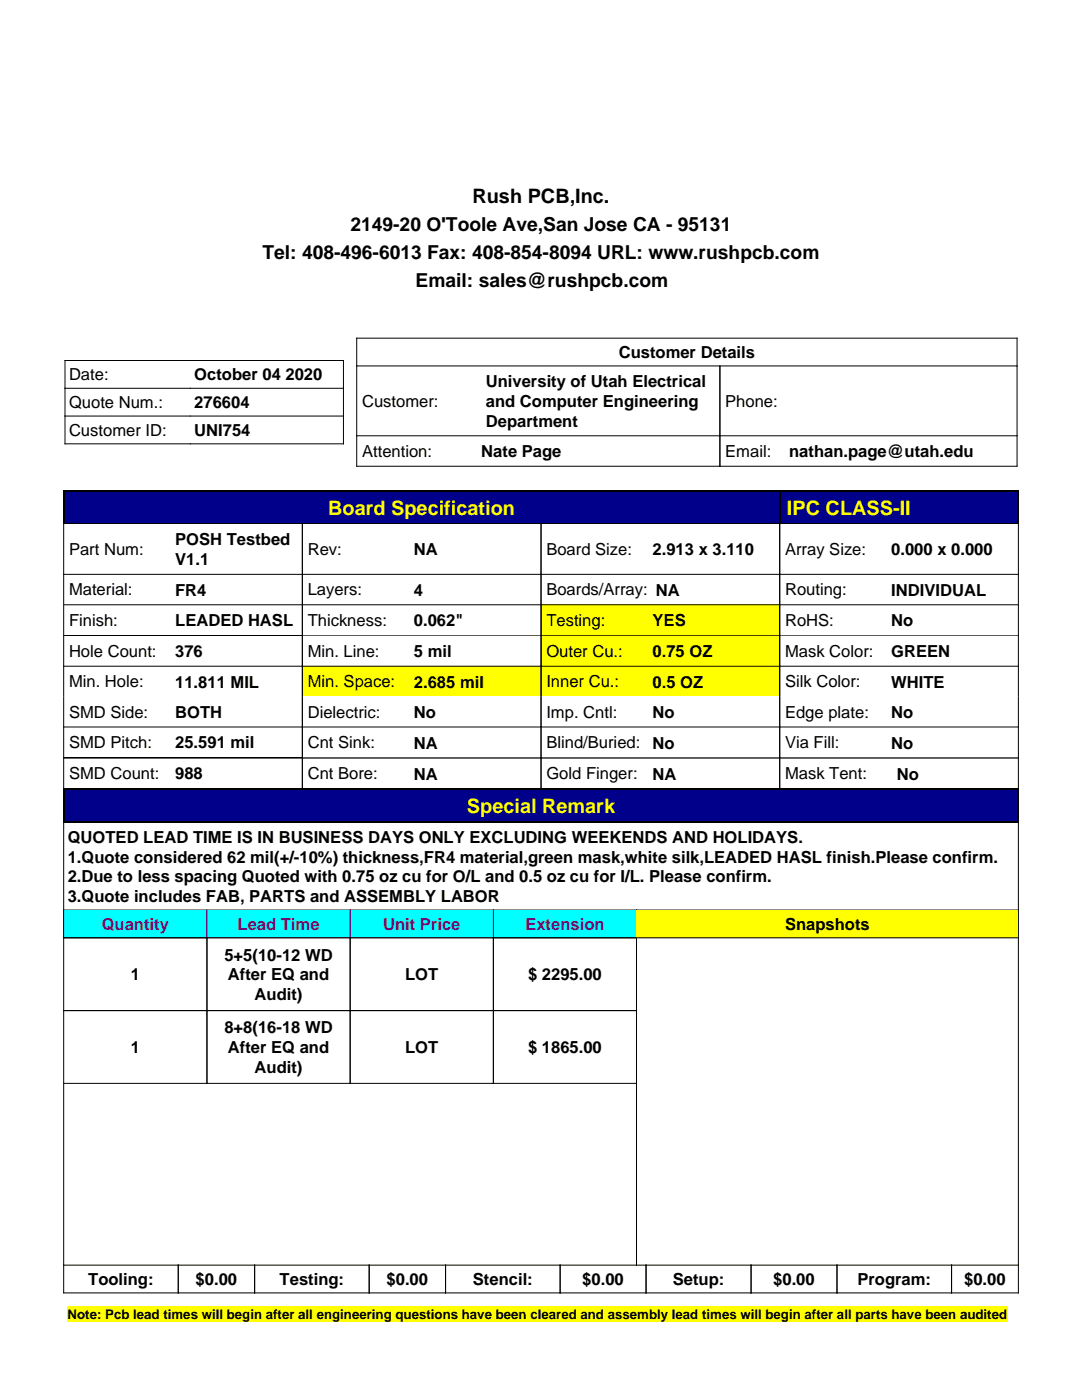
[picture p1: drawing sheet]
<svg xmlns="http://www.w3.org/2000/svg" width="216mm" height="279mm" viewBox="0 0 216 279" stroke-linecap="round" stroke-linejoin="round" font-family="sans-serif">
<defs><g id="words">
<text font-size="4" x="94.3" y="40.4">Rush PCB,Inc.</text>
<g font-size="4" fill="#ff0">
<text x="65.5" y="102.8">Board Specification</text>
<text x="157" y="102.8">IPC CLASS-II</text>
<text x="93.2" y="162.2">Special Remark</text>
</g>
<g font-size="3.8">
<text x="69.9" y="46.1">2149-20 O'Toole Ave,San Jose CA - 95131</text>
<text x="52.4" y="51.7">Tel: 408-496-6013 Fax: 408-854-8094 URL: www.rushpcb.com</text>
<text x="82.9" y="57.4">Email: sales@rushpcb.com</text>
</g>
<g font-size="3.3">
<text x="123.5" y="71.5">Customer Details</text>
<text x="13.8" y="75.9">Date:</text>
<text x="38.8" y="75.9">October 04 2020</text>
<text x="96.9" y="77.3">University of Utah Electrical</text>
<text x="13.8" y="81.4">Quote Num.:</text>
<text x="38.8" y="81.5">276604</text>
<text x="72.2" y="81.2">Customer:</text>
<text x="96.9" y="81.2">and Computer Engineering</text>
<text x="144.7" y="81.2">Phone:</text>
<text x="13.8" y="87">Customer ID:</text>
<text x="38.8" y="87">UNI754</text>
<text x="96.9" y="85.2">Department</text>
<text x="72.2" y="91.2">Attention:</text>
<text x="96" y="91.2">Nate Page</text>
<text x="144.7" y="91.2">Email:</text>
<text x="157.5" y="91.2">nathan.page@utah.edu</text>
<text x="13.8" y="110.8">Part Num:</text>
<text x="35" y="108.9">POSH Testbed</text>
<text x="35" y="112.8">V1.1</text>
<text x="61.4" y="110.8">Rev:</text>
<text x="82.6" y="110.8">NA</text>
<text x="109" y="110.8">Board Size:</text>
<text x="130.2" y="110.8">2.913 x 3.110</text>
<text x="156.6" y="110.8">Array Size:</text>
<text x="177.8" y="110.8">0.000 x 0.000</text>
<text x="13.8" y="118.8">Material:</text>
<text x="35" y="118.9">FR4</text>
<text x="61.4" y="118.8">Layers:</text>
<text x="82.6" y="118.9">4</text>
<text x="109" y="118.8">Boards/Array: NA</text>
<text x="156.6" y="118.8">Routing:</text>
<text x="177.8" y="118.9">INDIVIDUAL</text>
<text x="13.8" y="124.9">Finish:</text>
<text x="35" y="125">LEADED HASL</text>
<text x="61.4" y="125">Thickness:</text>
<text x="82.6" y="125">0.062&quot;</text>
<text x="109" y="125">Testing:</text>
<text x="130.2" y="125">YES</text>
<text x="156.6" y="125">RoHS:</text>
<text x="177.8" y="125">No</text>
<text x="13.8" y="131.1">Hole Count:</text>
<text x="35" y="131.1">376</text>
<text x="61.4" y="131.1">Min. Line:</text>
<text x="82.6" y="131.1">5 mil</text>
<text x="109" y="131.1">Outer Cu.:</text>
<text x="130.2" y="131.1">0.75 OZ</text>
<text x="156.6" y="131.1">Mask Color:</text>
<text x="177.8" y="131.1">GREEN</text>
<text x="13.8" y="137.2">Min. Hole:</text>
<text x="35" y="137.2">11.811 MIL</text>
<text x="61.4" y="137.2">Min. Space:</text>
<text x="82.6" y="137.2">2.685 mil</text>
<text x="109" y="137.2">Inner Cu.:</text>
<text x="130.2" y="137.2">0.5 OZ</text>
<text x="156.6" y="137.2">Silk Color:</text>
<text x="177.8" y="137.2">WHITE</text>
<text x="13.8" y="143.2">SMD Side:</text>
<text x="35" y="143.3">BOTH</text>
<text x="61.4" y="143.2">Dielectric:</text>
<text x="82.6" y="143.3">No</text>
<text x="109" y="143.2">Imp. Cntl:</text>
<text x="130.2" y="143.3">No</text>
<text x="156.6" y="143.2">Edge plate:</text>
<text x="177.8" y="143.3">No</text>
<text x="13.8" y="149.3">SMD Pitch:</text>
<text x="35" y="149.3">25.591 mil</text>
<text x="61.4" y="149.4">Cnt Sink:</text>
<text x="82.6" y="149.4">NA</text>
<text x="109" y="149.4">Blind/Buried:</text>
<text x="130.2" y="149.4">No</text>
<text x="156.6" y="149.4">Via Fill:</text>
<text x="177.8" y="149.4">No</text>
<text x="13.8" y="155.5">SMD Count:</text>
<text x="35" y="155.6">988</text>
<text x="61.4" y="155.6">Cnt Bore:</text>
<text x="82.6" y="155.6">NA</text>
<text x="109" y="155.6">Gold Finger:</text>
<text x="130.2" y="155.6">NA</text>
<text x="156.6" y="155.6">Mask Tent:</text>
<text x="178.9" y="155.6">No</text>
<text x="13.5" y="168.2">QUOTED LEAD TIME IS IN BUSINESS DAYS ONLY EXCLUDING WEEKENDS AND HOLIDAYS.</text>
<text x="13.5" y="172.1">1.Quote considered 62 mil(+/-10%) thickness,FR4 material,green mask,white silk,LEADED HASL finish.Please confirm.</text>
<text x="13.5" y="176.1">2.Due to less spacing Quoted with 0.75 oz cu for O/L and 0.5 oz cu for I/L. Please confirm.</text>
<text x="13.5" y="180">3.Quote includes FAB, PARTS and ASSEMBLY LABOR</text>
<text x="156.6" y="185.6">Snapshots</text>
<text x="44.8" y="191.7">5+5(10-12 WD</text>
<text x="26.1" y="195.6">1</text>
<text x="45.5" y="195.6">After EQ and</text>
<text x="80.8" y="195.6">LOT</text>
<text x="105.4" y="195.6">$ 2295.00</text>
<text x="50.8" y="199.6">Audit)</text>
<text x="44.8" y="206.2">8+8(16-18 WD</text>
<text x="26.1" y="210.2">1</text>
<text x="45.5" y="210.2">After EQ and</text>
<text x="50.8" y="214.1">Audit)</text>
<text x="80.8" y="210.2">LOT</text>
<text x="105.4" y="210.2">$ 1865.00</text>
<text x="17.6" y="256.5">Tooling:</text>
<text x="39" y="256.5">$0.00</text>
<text x="55.8" y="256.5">Testing:</text>
<text x="77.1" y="256.5">$0.00</text>
<text x="94.4" y="256.5">Stencil:</text>
<text x="116.2" y="256.5">$0.00</text>
<text x="134.2" y="256.5">Setup:</text>
<text x="154.3" y="256.5">$0.00</text>
<text x="171.1" y="256.5">Program:</text>
<text x="192.4" y="256.5">$0.00</text>
</g>
<g font-size="3.3" fill="#8b008b">
<text x="20.3" y="185.6">Quantity</text>
<text x="47.4" y="185.6">Lead Time</text>
<text x="76.4" y="185.6">Unit Price</text>
<text x="104.8" y="185.6">Extension</text>
</g>
<text font-size="2.6" x="13.5" y="263.2">Note: Pcb lead times will begin after all engineering questions have been cleared and assembly lead times will begin after all parts have been audited</text>
</g></defs>
<path d="M13 71.9h55.5v16.7h-55.5zM13 77.5h55.5M71.2 67.5h131.7v25.5h-131.7zM71.2 73h131.7M143.6 73v20M13 83h55.5M71.2 87h131.7" fill="none" stroke="#000" stroke-width=".2"/>
<g fill="#00008b">
<path d="M12.7 98h142.9v6.6h-142.9z"/>
<path d="M155.6 98h47.6v6.6h-47.6z"/>
</g>
<path d="M12.6 98h190.6M155.6 97.9v6.9M12.6 104.6h190.6" fill="none" stroke="#000" stroke-width=".26"/>
<path d="M12.7 97.9v6.9M203.2 97.9v6.9" fill="none" stroke="#000" stroke-width=".2"/>
<g fill="#fff">
<path d="M12.7 104.6h47.6v10h-47.6z"/>
<path d="M60.3 104.6h47.6v10h-47.6z"/>
<path d="M107.9 104.6h47.7v10h-47.7z"/>
<path d="M155.6 104.6h47.6v10h-47.6z"/>
</g>
<path d="M12.7 104.6v10M60.3 104.6v10M108 104.6v10M155.6 104.6v10M203.2 104.6v10" fill="none" stroke="#000" stroke-width=".2"/>
<g fill="#fff">
<path d="M12.7 114.6h47.6v6.1h-47.6z"/>
<path d="M60.3 114.6h47.6v6.1h-47.6z"/>
<path d="M107.9 114.6h47.7v6.1h-47.7z"/>
<path d="M155.6 114.6h47.6v6.1h-47.6z"/>
</g>
<path d="M60.3 114.6v6.1M108 114.6v6.1M155.6 114.6v6.1M12.7 120.7v-6.1h190.5v6.1" fill="none" stroke="#000" stroke-width=".2"/>
<g fill="#fff">
<path d="M12.7 120.7h47.6v6.2h-47.6z"/>
<path d="M60.3 120.7h47.6v6.2h-47.6z"/>
</g>
<path d="M107.9 120.7h47.7v6.2h-47.7z" fill="#ff0"/>
<path d="M155.6 120.7h47.6v6.2h-47.6z" fill="#fff"/>
<path d="M60.3 120.7v6.3M60.3 126.9h142.9v-6.2h-190.5v6.3M108 120.7v6.2M155.6 120.7v6.2" fill="none" stroke="#000" stroke-width=".2"/>
<path d="M12.7 126.9h47.6" fill="none" stroke="#000" stroke-width=".26"/>
<g fill="#fff">
<path d="M12.7 126.9h47.6v6.1h-47.6z"/>
<path d="M60.3 126.9h47.6v6.1h-47.6z"/>
</g>
<path d="M107.9 126.9h47.7v6.1h-47.7z" fill="#ff0"/>
<path d="M155.6 126.9h47.6v6.1h-47.6z" fill="#fff"/>
<path d="M12.7 126.9v6M60.3 126.9v6M108 126.9v6M155.6 126.9v6M203.2 126.9v6" fill="none" stroke="#000" stroke-width=".2"/>
<path d="M12.7 133h47.6v6h-47.6z" fill="#fff"/>
<g fill="#ff0">
<path d="M60.3 133h47.6v6h-47.6z"/>
<path d="M107.9 133h47.7v6h-47.7z"/>
</g>
<path d="M155.6 133h47.6v6h-47.6z" fill="#fff"/>
<path d="M12.7 133h190.5v6h-190.5zM60.3 133v6M108 133v6M155.6 133v6" fill="none" stroke="#000" stroke-width=".2"/>
<g fill="#fff">
<path d="M12.7 139h47.6v6.1h-47.6z"/>
<path d="M60.3 139h47.6v6.1h-47.6z"/>
<path d="M107.9 139h47.7v6.1h-47.7z"/>
<path d="M155.6 139h47.6v6.1h-47.6z"/>
</g>
<path d="M12.7 139v6.1M60.3 139v6.1M108 139v6.1M155.6 139v6.1M203.2 139v6.1" fill="none" stroke="#000" stroke-width=".2"/>
<g fill="#fff">
<path d="M12.7 145.1h47.6v6.2h-47.6z"/>
<path d="M60.3 145.1h47.6v6.2h-47.6z"/>
<path d="M107.9 145.1h47.7v6.2h-47.7z"/>
<path d="M155.6 145.1h47.6v6.2h-47.6z"/>
</g>
<path d="M60.3 145.1v6.3M60.3 151.3h142.9v-6.2h-190.5v6.3M108 145.1v6.2M155.6 145.1v6.2" fill="none" stroke="#000" stroke-width=".2"/>
<path d="M12.7 151.3h47.6" fill="none" stroke="#000" stroke-width=".26"/>
<g fill="#fff">
<path d="M12.7 151.3h47.6v6.2h-47.6z"/>
<path d="M60.3 151.3h47.6v6.2h-47.6z"/>
<path d="M107.9 151.3h47.7v6.2h-47.7z"/>
<path d="M155.6 151.3h47.6v6.2h-47.6z"/>
</g>
<path d="M60.3 151.3v6.3M60.3 157.5h142.9v-6.2h-190.5v6.3M108 151.3v6.2M155.6 151.3v6.2" fill="none" stroke="#000" stroke-width=".2"/>
<path d="M12.7 157.5h47.6" fill="none" stroke="#000" stroke-width=".26"/>
<path d="M12.7 157.5h190.5v6.6h-190.5z" fill="#00008b"/>
<path d="M12.7 157.4v24.2h190.5v-17.7M203.2 157.4v6.8" fill="none" stroke="#000" stroke-width=".2"/>
<path d="M12.6 157.5h190.6M12.6 164.1h190.6" fill="none" stroke="#000" stroke-width=".26"/>
<g fill="#0ff">
<path d="M12.7 181.6h28.6v5.6h-28.6z"/>
<path d="M41.3 181.6h28.6v5.6h-28.6z"/>
<path d="M69.9 181.6h28.5v5.6h-28.5z"/>
<path d="M98.4 181.6h28.6v5.6h-28.6z"/>
</g>
<path d="M41.3 181.6v5.6h57.1v-5.6M69.9 181.6v5.6" fill="none" stroke="#8b008b" stroke-width=".2"/>
<path d="M12.7 181.6v70.9M12.7 187.2h114.3M41.3 187.2v29M69.9 187.2v29M98.4 187.2v29M127 181.6v70.9M203.2 181.6v70.9M12.7 201.7h114.3M12.7 216.2h114.3" fill="none" stroke="#000" stroke-width=".2"/>
<path d="M127 181.6h76.2v5.6h-76.2z" fill="#ff0"/>
<path d="M127 187.2h76.2M12.7 252.5h190.5v5.5h-190.5zM35.6 252.5v5.5M50.8 252.5v5.5M73.7 252.5v5.5M88.9 252.5v5.5M111.8 252.5v5.5M128.9 252.5v5.5M149.9 252.5v5.5M167 252.5v5.5M189.9 252.5v5.5" fill="none" stroke="#000" stroke-width=".2"/>
<path d="M13.5 260.7h187.6v3.1h-187.6z" fill="#ff0"/>
<use href="#words"/>
</svg>
